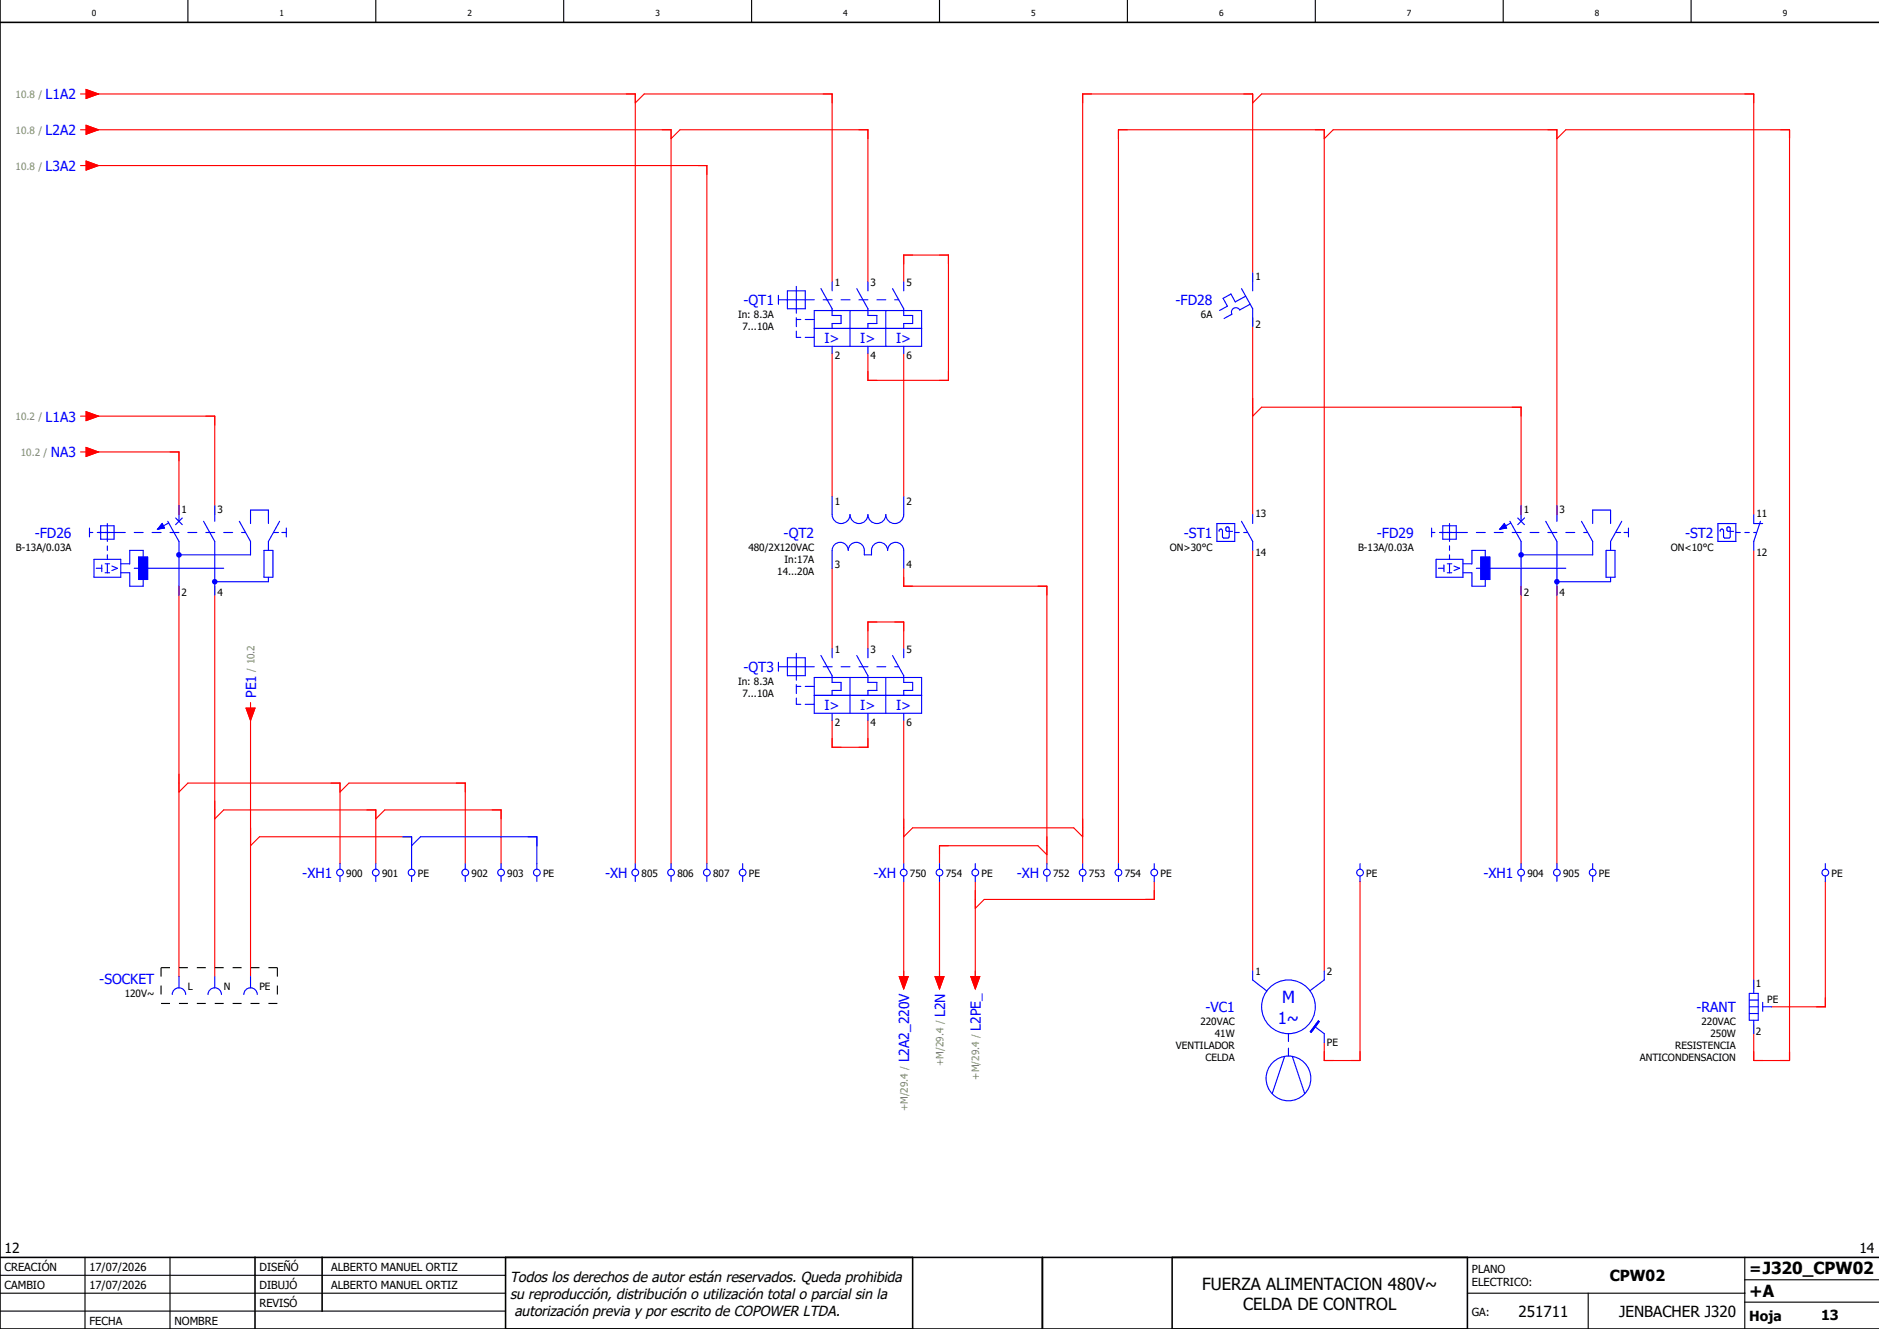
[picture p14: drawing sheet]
<svg xmlns="http://www.w3.org/2000/svg" width="420mm" height="297mm" viewBox="0 0 420 297" stroke-linecap="round" stroke-linejoin="round" font-family="sans-serif">
<defs><g id="words">
<g font-size="3.7" fill="#00f">
<text x="286.6" y="224.2">M</text>
<text x="285.6" y="228.7">1~</text>
</g>
<g font-size="3.7">
<text x="268.7" y="288.2">FUERZA ALIMENTACION 480V~</text>
<text x="277.9" y="292.7">CELDA DE CONTROL</text>
<text x="391" y="289.8">+A</text>
</g>
<g font-size="3.4">
<text x="359.8" y="286.4">CPW02</text>
<text x="391" y="284.6">=J320_CPW02</text>
<text x="339.4" y="294.4">251711</text>
<text x="361.9" y="294.4">JENBACHER J320</text>
</g>
<g font-size="3.2">
<text x="114" y="286.5">Todos los derechos de autor están reservados. Queda prohibida</text>
<text x="114" y="290.2">su reproducción, distribución o utilización total o parcial sin la</text>
<text x="115" y="294">autorización previa y por escrito de COPOWER LTDA.</text>
</g>
<g font-size="3.1" fill="#00f">
<text x="10.2" y="22.2">L1A2</text>
<text x="10.2" y="30.2">L2A2</text>
<text x="10.2" y="38.2">L3A2</text>
<text x="166.2" y="68.2">-QT1</text>
<text x="262.8" y="68.2">-FD28</text>
<text x="184.3" y="76.6">I&gt;</text>
<text x="192.3" y="76.6">I&gt;</text>
<text x="200.3" y="76.6">I&gt;</text>
<text x="10.2" y="94.2">L1A3</text>
<text x="11.4" y="102.2">NA3</text>
<text x="7.8" y="120.2">-FD26</text>
<text x="175.2" y="120.2">-QT2</text>
<text x="264.6" y="120.2">-ST1</text>
<text x="307.8" y="120.2">-FD29</text>
<text x="376.6" y="120.2">-ST2</text>
<text x="166.2" y="150.2">-QT3</text>
<text x="57.2" y="156" transform="rotate(-90 57.2 156)">PE1</text>
<text x="184.3" y="158.6">I&gt;</text>
<text x="192.3" y="158.6">I&gt;</text>
<text x="200.3" y="158.6">I&gt;</text>
<text x="67.6" y="196.2">-XH1</text>
<text x="135.3" y="196.2">-XH</text>
<text x="195.3" y="196.2">-XH</text>
<text x="227.3" y="196.2">-XH</text>
<text x="331.6" y="196.2">-XH1</text>
<text x="22.2" y="219.9">-SOCKET</text>
<text x="211.2" y="227.3" transform="rotate(-90 211.2 227.3)">L2N</text>
<text x="269.5" y="226.2">-VC1</text>
<text x="379.2" y="226.2">-RANT</text>
<text x="219.2" y="230.4" transform="rotate(-90 219.2 230.4)">L2PE_</text>
<text x="203.2" y="237.4" transform="rotate(-90 203.2 237.4)">L2A2_220V</text>
</g>
<g font-size="3.1">
<text x="1" y="280">12</text>
<text x="415.6" y="280">14</text>
<text x="391" y="295.2">Hoja</text>
<text x="407" y="295">13</text>
</g>
<g font-size="2.5">
<text x="1" y="284">CREACIÓN</text>
<text x="20" y="284">17/07/2026</text>
<text x="58" y="284">DISEÑÓ</text>
<text x="74" y="284">ALBERTO MANUEL ORTIZ</text>
<text x="329" y="284.5">PLANO</text>
<text x="329" y="287.5">ELECTRICO:</text>
<text x="1" y="288">CAMBIO</text>
<text x="20" y="288">17/07/2026</text>
<text x="58" y="292">REVISÓ</text>
<text x="58" y="288">DIBUJÓ</text>
<text x="74" y="288">ALBERTO MANUEL ORTIZ</text>
<text x="329" y="294">GA:</text>
<text x="20" y="296">FECHA</text>
<text x="39" y="296">NOMBRE</text>
</g>
<g font-size="2.2" fill="#7ca552">
<text x="3.5" y="21.9">10.8 /</text>
<text x="3.5" y="29.9">10.8 /</text>
<text x="3.5" y="37.9">10.8 /</text>
<text x="3.5" y="93.9">10.2 /</text>
<text x="4.7" y="101.9">10.2 /</text>
<text x="56.9" y="150.1" transform="rotate(-90 56.9 150.1)">/ 10.2</text>
<text x="210.9" y="238.2" transform="rotate(-90 210.9 238.2)">+M/29.4 /</text>
<text x="218.9" y="241.3" transform="rotate(-90 218.9 241.3)">+M/29.4 /</text>
<text x="202.9" y="248.4" transform="rotate(-90 202.9 248.4)">+M/29.4 /</text>
</g>
<g font-size="2.2">
<text x="186.6" y="63.9">1</text>
<text x="194.6" y="63.9">3</text>
<text x="202.6" y="63.9">5</text>
<text x="280.6" y="62.5">1</text>
<text x="165" y="71.1">In: 8.3A</text>
<text x="268.4" y="71.1">6A</text>
<text x="166" y="73.8">7...10A</text>
<text x="280.6" y="73.2">2</text>
<text x="186.6" y="80.2">2</text>
<text x="194.6" y="80.2">4</text>
<text x="202.6" y="80.2">6</text>
<text x="186.6" y="112.9">1</text>
<text x="202.6" y="112.9">2</text>
<text x="40.6" y="114.5">1</text>
<text x="48.6" y="114.5">3</text>
<text x="280.6" y="115.5">13</text>
<text x="340.6" y="114.5">1</text>
<text x="348.6" y="114.5">3</text>
<text x="392.6" y="115.5">11</text>
<text x="3.6" y="123.1">B-13A/0.03A</text>
<text x="167.3" y="123.1">480/2X120VAC</text>
<text x="175.3" y="125.8">In:17A</text>
<text x="261.5" y="123.1">ON&gt;30°C</text>
<text x="280.6" y="124.2">14</text>
<text x="303.6" y="123.1">B-13A/0.03A</text>
<text x="373.5" y="123.1">ON&lt;10°C</text>
<text x="392.6" y="124.2">12</text>
<text x="173.7" y="128.5">14...20A</text>
<text x="186.6" y="126.8">3</text>
<text x="202.6" y="126.8">4</text>
<text x="40.6" y="133.2">2</text>
<text x="48.6" y="133.2">4</text>
<text x="340.6" y="133.2">2</text>
<text x="348.6" y="133.2">4</text>
<text x="186.6" y="145.9">1</text>
<text x="194.6" y="145.9">3</text>
<text x="202.6" y="145.9">5</text>
<text x="165" y="153.1">In: 8.3A</text>
<text x="166" y="155.8">7...10A</text>
<text x="186.6" y="162.2">2</text>
<text x="194.6" y="162.2">4</text>
<text x="202.6" y="162.2">6</text>
<text x="77.4" y="195.9">900</text>
<text x="85.4" y="195.9">901</text>
<text x="93.4" y="195.9">PE</text>
<text x="105.4" y="195.9">902</text>
<text x="113.4" y="195.9">903</text>
<text x="121.4" y="195.9">PE</text>
<text x="143.4" y="195.9">805</text>
<text x="151.4" y="195.9">806</text>
<text x="159.4" y="195.9">807</text>
<text x="167.4" y="195.9">PE</text>
<text x="203.4" y="195.9">750</text>
<text x="211.4" y="195.9">754</text>
<text x="219.4" y="195.9">PE</text>
<text x="235.4" y="195.9">752</text>
<text x="243.4" y="195.9">753</text>
<text x="251.4" y="195.9">754</text>
<text x="259.4" y="195.9">PE</text>
<text x="305.4" y="195.9">PE</text>
<text x="341.4" y="195.9">904</text>
<text x="349.4" y="195.9">905</text>
<text x="357.4" y="195.9">PE</text>
<text x="409.4" y="195.9">PE</text>
<text x="42" y="221.1">L</text>
<text x="50" y="221.1">N</text>
<text x="58" y="221.1">PE</text>
<text x="280.6" y="217.9">1</text>
<text x="296.6" y="217.9">2</text>
<text x="392.5" y="220.5">1</text>
<text x="27.9" y="222.7">120V~</text>
<text x="395" y="224">PE</text>
<text x="268.3" y="229.1">220VAC</text>
<text x="271.5" y="231.8">41W</text>
<text x="296.6" y="233.8">PE</text>
<text x="380.3" y="229.1">220VAC</text>
<text x="382.3" y="231.8">250W</text>
<text x="392.5" y="231.2">2</text>
<text x="262.8" y="234.5">VENTILADOR</text>
<text x="269.4" y="237.2">CELDA</text>
<text x="366.5" y="237.2">ANTICONDENSACION</text>
<text x="374.5" y="234.5">RESISTENCIA</text>
</g>
<g font-size="1.9">
<text x="20.5" y="3.6">0</text>
<text x="62.5" y="3.6">1</text>
<text x="104.5" y="3.6">2</text>
<text x="146.5" y="3.6">3</text>
<text x="188.5" y="3.6">4</text>
<text x="230.5" y="3.6">5</text>
<text x="272.5" y="3.6">6</text>
<text x="314.5" y="3.6">7</text>
<text x="356.5" y="3.6">8</text>
<text x="398.5" y="3.6">9</text>
</g>
</g></defs>
<g fill="none" stroke="#000" stroke-width=".25">
<path d="M42 0v5M84 0v5M126 0v5M168 0v5M210 0v5M252 0v5M294 0v5M336 0v5M378 0v5M0 285h113M0 293h113M0 289h113"/>
<path d="M19 281v16M38 281v16M328 289h62M355 289v8M390 291h30M390 281v16M390 286h30"/>
</g>
<path d="M0 5h420M0 0v297h420M0 281h420M57 281v16M72 281v12M113 281v16M204 281v16M233 281v16M262 281v16M328 281v16" fill="none" stroke="#000" stroke-width=".35"/>
<g fill="none" stroke="#f00" stroke-width=".25">
<path d="M20 21h122v172M20 29h130v164M20 37h138v156M142 23l2-2h42v42M150 31l2-2h42v34M280 23l2-2h110v94M296 31l2-2h50v86M348 31l2-2h50v208h-8v-8M186 79v32M202 63v-6h10v28h-18v-6M202 79v32M280 63v-42h-38v172"/>
<path d="M280 71v44M20 93h28v22M280 93l2-2h58v24M20 101h20v14M40 131v87.3M48 131v87.3M186 127v18M202 127v4h32v62M280 123v94M340 131v62M348 131v62M392 123v98"/>
<path d="M194 145v-6h8v6M40 177l2-2h34v18M56 160v58.3M76 177l2-2h26v18M186 161v6h8v-6M202 161v32M48 183l2-2h34v12M84 183l2-2h26v12M92 187h-34l-2 2M202 197v22M202 187l2-2h36l2 2M210 197v22"/>
<path d="M218 197v22M234 191l-2-2h-22v4M250 193v-164h46v188M258 197v4h-38l-2 2M304 197v40h-8v-4M408 197v28h-12"/>
</g>
<g fill="none" stroke="#00f" stroke-width=".25">
<path d="M174 67h8M174 66v2M176 65h4v4h-4zM178 71.4h1M178 74v1.4h1M178 64v6M178 71v2M180 71.4h2M180 75.4h2M182 69.4h24v8h-24zM182 73.4h24M183.5 64.5l2.5 4.5v1.5h2v1.8h-2v1.1"/>
<path d="M184 67h2M186 63v2M186 77.4v1.6M188 67h2M190 69.4v8M191.5 64.5l2.5 4.5v1.5h2v1.8h-2v1.1M192 67h2M194 63v2M194 77.4v1.6M196 67h2M198 69.4v8M199.5 64.5l2.5 4.5v1.5h2v1.8h-2v1.1"/>
<path d="M200 67h.9M202 63v2M202 77.4v1.6M275.4 70.2l-1.8 1M277.5 64.5l2.5 4.5v4M278.4 66.2l-2.3 1.3-1-1.8-1.7 1 1 1.7-1.8 1M279.4 68l-2.3 1.3a1 1 0 0 0-1.3-.4 1 1 0 0 0-.4 1.3M280 61v4M186 111v4a2 2 0 0 0 2 2 2 2 0 0 0 2-2 2 2 0 0 0 2 2 2 2 0 0 0 2-2 2 2 0 0 0 2 2 2 2 0 0 0 2-2 2 2 0 0 0 2 2 2 2 0 0 0 2-2v-4M272 117h4v4h-4zM272.5 118.7v-.2l.3-.2 .5 .2v1.5l.2 .2h1l.3-.2v-2l-.5-.2-.3 .2v.5l.3 .2h1.2M276 119h1"/>
<path d="M277.5 116.5l2.5 4.5v2M278 119h.9M280 115v2M320 119h.8M320 118v2M321.7 119h4.3M322.5 117.5h3v3h-3zM324 117v4M335.3 118.3h.1M336.3 117l.5 1-1.5 .3zM337.5 116.5l2.5 4.5M337.6 116.9l-1.1 .6"/>
<path d="M345.5 116.5l2.5 4.5M186 127v-4a1.8 1.8 0 0 1 1.8-1.8 1.8 1.8 0 0 1 1.8 1.8 1.8 1.8 0 0 1 1.8-1.8 1.8 1.8 0 0 1 1.8 1.8v1h1.6a2.09 2.09 0 0 1 1.8-2.8 1.8 1.8 0 0 1 1.8 1.8 1.8 1.8 0 0 1 1.8-1.8 1.8 1.8 0 0 1 1.8 1.8v4M321 125h6v4h-6zM321.5 127h1.3M322.8 126.3v1.5M323.5 128h1M323.5 126h1M324 122v1M324 124v1M324 126v2M325 126.5l1.2 .5-1.2 .5M327 128h2v3h3v-1.5"/>
<path d="M330 127h20M331 124.5h2v5h-2zM332 124.5v-1.5h-3v3h-2M174 148v2M174 149h8M176 147h4v4h-4zM178 146v6M178 153v2M178 156v1.4h1M178 153.4h1M180 153.4h2M180 157.4h2"/>
<path d="M182 151.4h24v8h-24zM182 155.4h24M183.5 146.5l2.5 4.5v1.5h2v1.8h-2v1.1M184 149h2M186 145v2M186 159.4v1.6M188 149h2M190 151.4v8M191.5 146.5l2.5 4.5v1.5h2v1.8h-2v1.1M192 149h2M194 145v2M194 159.4v1.6"/>
<path d="M196 149h2M198 151.4v8M199.5 146.5l2.5 4.5v1.5h2v1.8h-2v1.1M200 149h.9M202 145v2M202 159.4v1.6M90 187h2v6M92 189l2-2h26v6M142 193v1.3M142 195.8v1.2M150 193v1.3M150 195.8v1.2"/>
<path d="M158 193v1.3M158 195.8v1.2M166 193v1.3M166 195.8v1.2M202 193v1.3M202 195.8v1.2M210 193v1.3M210 195.8v1.2M218 193v1.3M218 195.8v1.2M234 193v1.3M234 195.8v1.2"/>
<path d="M242 193v1.3M242 195.8v1.2M250 193v1.3M250 195.8v1.2M258 193v1.3M258 195.8v1.2M304 193v1.3M304 195.8v1.2M280 217v2l3.2 2.5M296 217v2l-3.2 2.4M287.1 236.1l-2.7 8.3M288 231v1.8"/>
<path d="M288 234.2v1.8M288.9 236.1l2.7 8.3M293.8 229.4l2.2 1.6v2M294.7 228.1l.2 .2-1.8 2.4-.2-.1z"/>
<circle cx="142" cy="195" r=".75"/>
<circle cx="150" cy="195" r=".75"/>
<circle cx="158" cy="195" r=".75"/>
<circle cx="166" cy="195" r=".75"/>
<circle cx="202" cy="195" r=".75"/>
<circle cx="210" cy="195" r=".75"/>
<circle cx="218" cy="195" r=".75"/>
<circle cx="234" cy="195" r=".75"/>
<circle cx="242" cy="195" r=".75"/>
<circle cx="250" cy="195" r=".75"/>
<circle cx="258" cy="195" r=".75"/>
<circle cx="304" cy="195" r=".75"/>
<circle cx="288" cy="225" r="6"/>
<circle cx="288" cy="241" r="5"/>
</g>
<g fill="#00f" stroke="#00f" stroke-width=".22">
<path d="M294.7 228.1l.2 .2-1.8 2.4-.2-.1z"/>
<path d="M336.3 117l.5 1-1.5 .3z"/>
<path d="M331 124.5h2v5h-2z"/>
</g>
<g fill="#00f">
<circle cx="340" cy="124" r=".62"/>
<circle cx="348" cy="130" r=".63"/>
</g>
<g fill="none" stroke="#00f" stroke-width=".25">
<path d="M20 119h.8M20 118v2M21.7 119h4.3M22.5 117.5h3v3h-3zM24 117v4M35.3 118.3h.1M36.3 117l.4 1-1.4 .3zM37.5 116.5l2.5 4.5M37.6 116.9l-1.1 .6M45.5 116.5l2.5 4.5M326 119h2M330 119h2"/>
<path d="M334 119h2M338 119h2M339.3 115.7l1.5 1.5M340 113v3.5M340.8 115.7l-1.5 1.5M342 119h2M346 119h2M348 113v3.5M350 119h2M353.5 116.5l2.5 4.5v3h-16M354 119h.9M356 117v-3h4v3"/>
<path d="M361.3 119h.9M362.5 116.5l-2.5 4.5v2M363 119h1M364 118v2M384 117h4v4h-4zM384.5 118.7v-.2l.3-.2h.2l.3 .2v1.5l.2 .2h1l.3-.2v-2l-.6-.2-.2 .2v.5l.2 .2h1.3M388 119h1M390 119h1M392 119h.6M392 115v2h2M393.5 116.5l-1.5 4.5v2M21 125h6v4h-6z"/>
<path d="M21.5 127h1.3M22.8 126.3v1.5M23.5 128h1M23.5 126h1M24 122v1M24 124v1M24 126v2M25 126.5l1.3 .5-1.3 .5M27 128h2v3h3v-1.5M30 127h20M31 124.5h2v5h-2zM32 124.5v-1.5h-3v3h-2"/>
<path d="M340 121v12M348 121v12M359 123h2v6h-2zM360 129v1h-12M340 193v1.3M340 195.8v1.2M348 193v1.3M348 195.8v1.2M356 193v1.3M356 195.8v1.2M408 193v1.3M408 195.8v1.2"/>
<path d="M392 219v3M391 225h2M391 222h2v6h-2zM391 223.5h2M391 226.5h2M392 228v3M394 225h2M394 224v2"/>
<circle cx="340" cy="195" r=".75"/>
<circle cx="348" cy="195" r=".75"/>
<circle cx="356" cy="195" r=".75"/>
<circle cx="408" cy="195" r=".75"/>
</g>
<g fill="#00f" stroke="#00f" stroke-width=".22">
<path d="M36.3 117l.4 1-1.4 .3z"/>
<path d="M31 124.5h2v5h-2z"/>
</g>
<g fill="#00f">
<circle cx="40" cy="124" r=".62"/>
<circle cx="48" cy="130" r=".63"/>
</g>
<g fill="none" stroke="#00f" stroke-width=".25">
<path d="M26 119h2M30 119h2M34 119h2M38 119h2M39.3 115.7l1.5 1.5M40 113v3.5M40.8 115.7l-1.5 1.5M42 119h2M46 119h2M48 113v3.5M50 119h2M53.5 116.5l2.5 4.5v3h-16"/>
<path d="M54 119h.9M56 117v-3h4v3M61.2 119h1.1M62.5 116.5l-2.5 4.5v2M63 119h1M64 118v2M40 121v12M48 121v12M59 123h2v6h-2zM60 129v1h-12M76 193v1.3M76 195.8v1.2"/>
<path d="M84 193v1.3M84 195.8v1.2M92 193v1.3M92 195.8v1.2M104 193v1.3M104 195.8v1.2M112 193v1.3M112 195.8v1.2M120 193v1.3M120 195.8v1.2M40 218.3v2.4M48 218.3v2.4"/>
<path d="M56 218.3v2.4M38.5 222.3a1.5 1.5 0 0 1 1.5-1.6 1.5 1.5 0 0 1 1.5 1.6M46.5 222.3a1.5 1.5 0 0 1 1.5-1.6 1.5 1.5 0 0 1 1.5 1.6M54.5 222.3a1.5 1.5 0 0 1 1.5-1.6 1.5 1.5 0 0 1 1.5 1.6"/>
<circle cx="76" cy="195" r=".75"/>
<circle cx="84" cy="195" r=".75"/>
<circle cx="92" cy="195" r=".75"/>
<circle cx="104" cy="195" r=".75"/>
<circle cx="112" cy="195" r=".75"/>
<circle cx="120" cy="195" r=".75"/>
</g>
<path d="M36 216.2h26M36 216.2v8.1M62 216.2v8.1M36 224.3h26" fill="none" stroke="#000" stroke-width=".25" stroke-dasharray="2 2" stroke-linecap="butt"/>
<g fill="#f00" stroke="#f00" stroke-width=".22">
<path d="M19.2 20l2.8 1-2.8 1z"/>
<path d="M19.2 28l2.8 1-2.8 1z"/>
<path d="M201 218.3h2l-1 2.7z"/>
<path d="M209 218.3h2l-1 2.7z"/>
<path d="M217 218.3h2l-1 2.7z"/>
<path d="M19.2 36l2.8 1-2.8 1z"/>
<path d="M19.2 100l2.8 1-2.8 1z"/>
<path d="M19.2 92l2.8 1-2.8 1z"/>
<path d="M55 158.3h2l-1 2.7z"/>
</g>
<g fill="none" stroke="#f00" stroke-width=".25">
<path d="M18 21h1.2M18 29h1.2M18 37h1.2M19.2 20l2.8 1-2.8 1zM19.2 28l2.8 1-2.8 1zM19.2 36l2.8 1-2.8 1zM18 93h1.2M19.2 92l2.8 1-2.8 1zM18 101h1.2M19.2 100l2.8 1-2.8 1zM55 158.3h2l-1 2.7zM56 157v1.3"/>
<path d="M201 218.3h2l-1 2.7zM202 217v1.3M209 218.3h2l-1 2.7zM210 217v1.3M217 218.3h2l-1 2.7zM218 217v1.3"/>
</g>
<use href="#words"/>
</svg>
